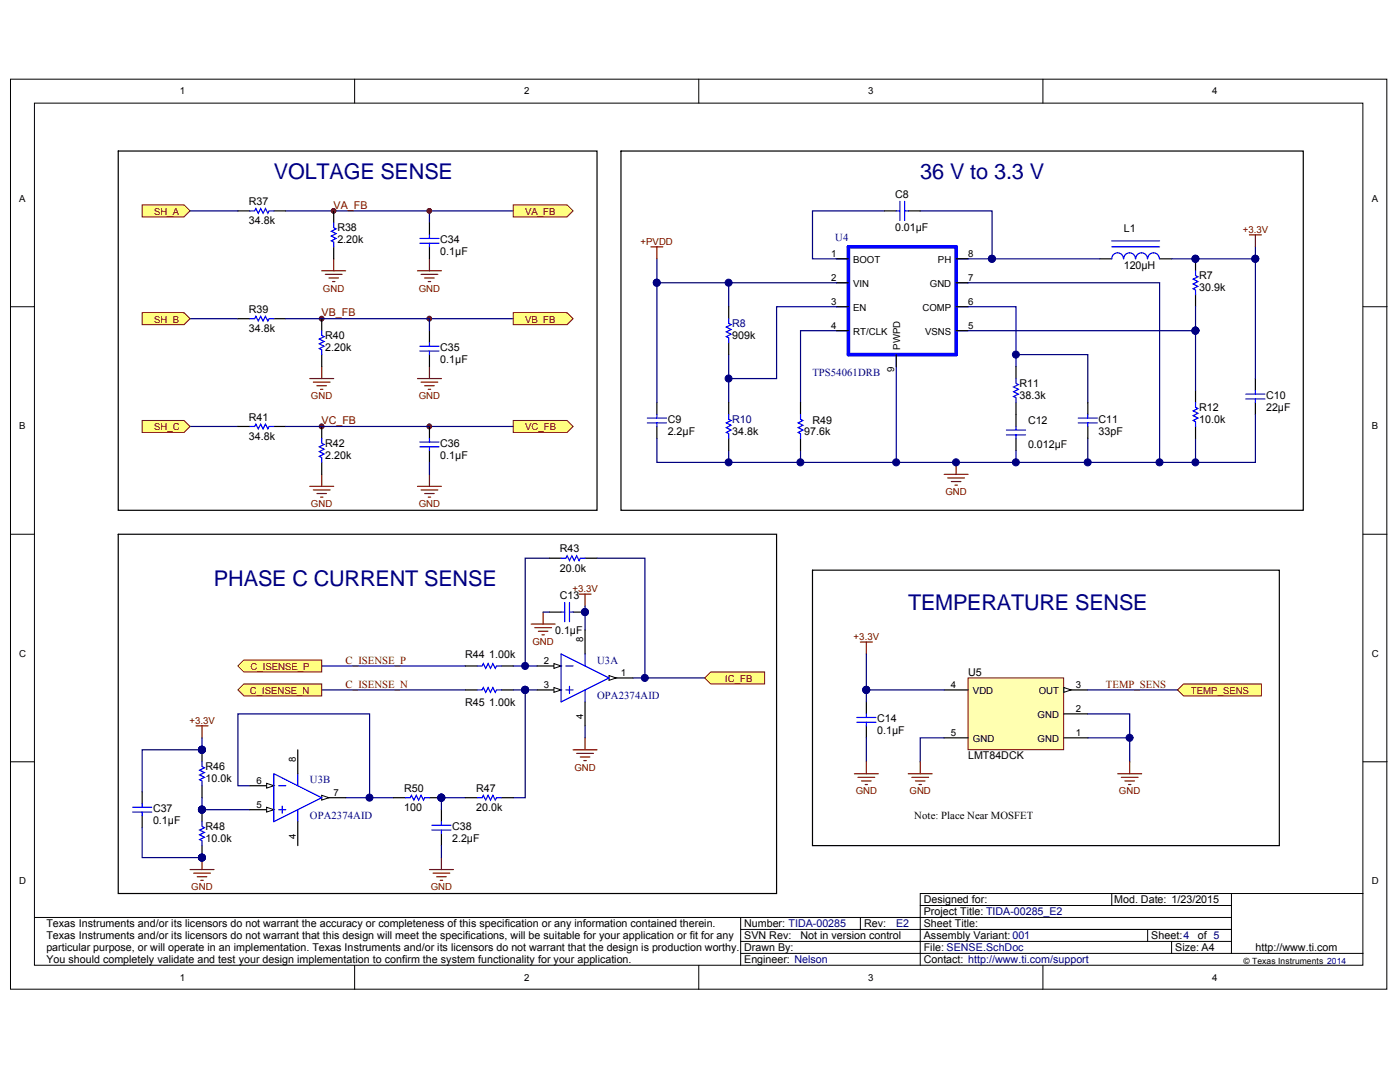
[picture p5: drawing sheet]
<svg xmlns="http://www.w3.org/2000/svg" width="271mm" height="207mm" viewBox="0 0 271 207" stroke-linecap="round" stroke-linejoin="round" font-family="sans-serif">
<defs><g id="words">
<g font-size="4.2" fill="#000080">
<text x="53" y="34.6">VOLTAGE SENSE</text>
<text x="178.1" y="34.6">36 V to 3.3 V</text>
<text x="41.4" y="113.3">PHASE C CURRENT SENSE</text>
<text x="175.8" y="118">TEMPERATURE SENSE</text>
</g>
<g font-size="2.1">
<text x="48.1" y="39.7">R37</text>
<text x="173.2" y="38.3">C8</text>
<text x="48.1" y="43.3">34.8k</text>
<text x="65.3" y="47.1">2.20k</text>
<text x="65.3" y="44.7">R38</text>
<text x="85.2" y="47.1">C34</text>
<text x="173.2" y="44.7">0.01µF</text>
<text x="217.5" y="45">L1</text>
<text x="85.2" y="49.4">0.1µF</text>
<text x="217.5" y="51.9">120µH</text>
<text x="232.1" y="56.3">30.9k</text>
<text x="232.1" y="54">R7</text>
<text x="48.1" y="64.2">34.8k</text>
<text x="48.1" y="60.5">R39</text>
<text x="63" y="65.6">R40</text>
<text x="141.7" y="65.6">909k</text>
<text x="63" y="67.9">2.20k</text>
<text x="85.2" y="70.2">0.1µF</text>
<text x="85.2" y="67.9">C35</text>
<text x="197.3" y="77.1">38.3k</text>
<text x="197.3" y="74.9">R11</text>
<text x="245" y="77.1">C10</text>
<text x="48.1" y="81.3">R41</text>
<text x="129.2" y="81.8">C9</text>
<text x="157.2" y="82">R49</text>
<text x="198.9" y="82">C12</text>
<text x="212.6" y="81.8">C11</text>
<text x="232.1" y="81.8">10.0k</text>
<text x="232.1" y="79.5">R12</text>
<text x="245" y="79.5">22µF</text>
<text x="48.1" y="85">34.8k</text>
<text x="63" y="88.7">2.20k</text>
<text x="63" y="86.4">R42</text>
<text x="85.2" y="88.7">0.1µF</text>
<text x="85.2" y="86.4">C36</text>
<text x="129.2" y="84.1">2.2µF</text>
<text x="141.7" y="84.1">34.8k</text>
<text x="155.6" y="84.1">97.6k</text>
<text x="198.9" y="86.7">0.012µF</text>
<text x="212.6" y="84.1">33pF</text>
<text x="108.4" y="106.8">R43</text>
<text x="108.4" y="110.5">20.0k</text>
<text x="108.4" y="115.8">C13</text>
<text x="107.4" y="122.6">0.1µF</text>
<text x="90" y="127.2">R44</text>
<text x="94.7" y="127.2">1.00k</text>
<text x="187.4" y="130.6">U5</text>
<text x="90" y="136.4">R45</text>
<text x="94.7" y="136.4">1.00k</text>
<text x="169.8" y="142">0.1µF</text>
<text x="169.8" y="139.7">C14</text>
<text x="39.8" y="149">R46</text>
<text x="187.4" y="146.8">LMT84DCK</text>
<text x="39.8" y="151.2">10.0k</text>
<text x="78.2" y="153.1">R50</text>
<text x="92.2" y="153.1">R47</text>
<text x="29.6" y="159.4">0.1µF</text>
<text x="29.6" y="157">C37</text>
<text x="39.8" y="160.5">R48</text>
<text x="78.2" y="156.8">100</text>
<text x="87.5" y="160.5">C38</text>
<text x="92.2" y="156.8">20.0k</text>
<text x="176.9" y="158.4">Note: Place Near MOSFET</text>
<text x="39.8" y="162.8">10.0k</text>
<text x="87.5" y="162.8">2.2µF</text>
<text x="9" y="179.3">Texas Instruments and/or its licensors do not warrant the accuracy or completeness of this specification or any information contained therein.</text>
<text x="144" y="179.3">Number: TIDA-00285</text>
<text x="167.2" y="179.3">Rev:</text>
<text x="178.8" y="179.3">Sheet Title:</text>
<text x="178.8" y="176.9">Project Title: TIDA-00285_E2</text>
<text x="178.8" y="174.6">Designed for:</text>
<text x="215.6" y="174.6">Mod. Date: 1/23/2015</text>
<text x="9" y="181.6">Texas Instruments and/or its licensors do not warrant that this design will meet the specifications, will be suitable for your application or fit for any</text>
<text x="9" y="183.9">particular purpose, or will operate in an implementation. Texas Instruments and/or its licensors do not warrant that the design is production worthy.</text>
<text x="144" y="183.9">Drawn By:</text>
<text x="144" y="181.6">SVN Rev:</text>
<text x="154.9" y="181.6">Not in version control</text>
<text x="178.8" y="183.9">File: SENSE.SchDoc</text>
<text x="178.8" y="181.6">Assembly Variant: 001</text>
<text x="222.8" y="181.6">Sheet:4</text>
<text x="227.4" y="183.9">Size: A4</text>
<text x="231.8" y="181.6">of 5</text>
<text x="242.9" y="183.9">http://www.ti.com</text>
<text x="9" y="186.2">You should completely validate and test your design implementation to confirm the system functionality for your application.</text>
<text x="144" y="186.2">Engineer: Nelson</text>
<text x="178.8" y="186.2">Contact: http://www.ti.com/support</text>
</g>
<g font-size="2.1" fill="#800000">
<text x="64.6" y="40.3">VA_FB</text>
<text x="62.2" y="61.2">VB_FB</text>
<text x="62.2" y="82">VC_FB</text>
<text x="66.9" y="128.3">C_ISENSE_P</text>
<text x="66.9" y="133">C_ISENSE_N</text>
<text x="214" y="133">TEMP_SENS</text>
</g>
<g font-size="2.1" fill="#000080">
<text x="161.6" y="46.6">U4</text>
<text x="141.7" y="63.3">R8</text>
<text x="157.2" y="72.7">TPS54061DRB</text>
<text x="141.7" y="81.8">R10</text>
<text x="115.6" y="128.3">U3A</text>
<text x="115.6" y="135.2">OPA2374AID</text>
<text x="60" y="151.5">U3B</text>
<text x="60" y="158.4">OPA2374AID</text>
<text x="173.4" y="179.3">E2</text>
</g>
<g font-size="1.9">
<text x="34.8" y="18.3">1</text>
<text x="101.4" y="18.3">2</text>
<text x="168" y="18.3">3</text>
<text x="234.6" y="18.3">4</text>
<text x="3.7" y="39">A</text>
<text x="265.5" y="39">A</text>
<text x="160.8" y="49.6">1</text>
<text x="165.1" y="50.8">BOOT</text>
<text x="181.5" y="50.8">PH</text>
<text x="187.4" y="49.6">8</text>
<text x="160.8" y="54.3">2</text>
<text x="160.8" y="58.9">3</text>
<text x="165.1" y="55.4">VIN</text>
<text x="179.9" y="55.4">GND</text>
<text x="187.4" y="58.9">6</text>
<text x="187.4" y="54.3">7</text>
<text x="160.8" y="63.5">4</text>
<text x="165.1" y="60.1">EN</text>
<text x="165.1" y="64.7">RT/CLK</text>
<text x="178.5" y="60.1">COMP</text>
<text x="179" y="64.7">VSNS</text>
<text x="187.4" y="63.5">5</text>
<text x="173.1" y="71.9" transform="rotate(-90 173.1 71.9)">9</text>
<text x="174.2" y="67.6" transform="rotate(-90 174.2 67.6)">PWPD</text>
<text x="3.7" y="83">B</text>
<text x="265.5" y="83">B</text>
<text x="112.8" y="124.1" transform="rotate(-90 112.8 124.1)">8</text>
<text x="3.7" y="127">C</text>
<text x="105.2" y="128.4">2</text>
<text x="120.2" y="130.7">1</text>
<text x="265.5" y="127">C</text>
<text x="105.2" y="133">3</text>
<text x="184" y="133">4</text>
<text x="188.3" y="134.1">VDD</text>
<text x="201" y="134.1">OUT</text>
<text x="208.2" y="137.6">2</text>
<text x="208.2" y="133">3</text>
<text x="112.8" y="139.1" transform="rotate(-90 112.8 139.1)">4</text>
<text x="184" y="142.3">5</text>
<text x="188.3" y="143.4">GND</text>
<text x="200.8" y="143.4">GND</text>
<text x="200.8" y="138.8">GND</text>
<text x="208.2" y="142.3">1</text>
<text x="57.2" y="147.3" transform="rotate(-90 57.2 147.3)">8</text>
<text x="49.6" y="151.5">6</text>
<text x="64.6" y="153.9">7</text>
<text x="49.6" y="156.1">5</text>
<text x="57.2" y="162.2" transform="rotate(-90 57.2 162.2)">4</text>
<text x="3.7" y="171">D</text>
<text x="265.5" y="171">D</text>
<text x="34.8" y="189.6">1</text>
<text x="101.4" y="189.6">2</text>
<text x="168" y="189.6">3</text>
<text x="234.6" y="189.6">4</text>
</g>
<g font-size="1.9" fill="#800000">
<text x="29.8" y="41.5">SH_A</text>
<text x="101.6" y="41.5">VA_FB</text>
<text x="124" y="47.3">+PVDD</text>
<text x="240.5" y="45">+3.3V</text>
<text x="62.5" y="56.4">GND</text>
<text x="81" y="56.4">GND</text>
<text x="29.8" y="62.4">SH_B</text>
<text x="101.6" y="62.4">VB_FB</text>
<text x="60.2" y="77.2">GND</text>
<text x="81" y="77.2">GND</text>
<text x="29.8" y="83.2">SH_C</text>
<text x="101.6" y="83.2">VC_FB</text>
<text x="183" y="95.7">GND</text>
<text x="60.2" y="98">GND</text>
<text x="81" y="98">GND</text>
<text x="110.8" y="114.5">+3.3V</text>
<text x="103" y="124.7">GND</text>
<text x="165.2" y="123.7">+3.3V</text>
<text x="48.4" y="129.5">C_ISENSE_P</text>
<text x="140.3" y="131.9">IC_FB</text>
<text x="48.3" y="134.1">C_ISENSE_N</text>
<text x="230.5" y="134.1">TEMP_SENS</text>
<text x="36.6" y="139.9">+3.3V</text>
<text x="111.2" y="149">GND</text>
<text x="165.6" y="153.6">GND</text>
<text x="176" y="153.6">GND</text>
<text x="216.5" y="153.6">GND</text>
<text x="37" y="172.1">GND</text>
<text x="83.4" y="172.1">GND</text>
</g>
<text font-size="1.6" x="240.6" y="186.3">© Texas Instruments 2014</text>
</g></defs>
<g fill="#fff" stroke="#000" stroke-width=".19">
<path d="M2 15.3h266.4v176h-266.4z"/>
<path d="M6.7 19.9h257v166.7h-257z"/>
</g>
<g fill="none" stroke="#000" stroke-width=".19">
<path d="M68.6 15.3v4.6M135.2 15.3v4.6M201.8 15.3v4.6M2 59.3h4.7M263.8 59.3h4.6M2 103.3h4.7M263.8 103.3h4.6M2 147.3h4.7M263.8 147.3h4.6M6.7 177.4h231.6M143.3 179.7h95M143.3 177.4v9.3"/>
<path d="M166.5 177.4v2.3M178.1 175.1h60.2M215.1 172.8v2.3M222.1 179.7v2.3M238.3 172.8v11.5M263.8 172.8h-85.7v13.9M68.6 186.7v4.6M135.2 186.7v4.6M143.3 184.3h120.5M143.3 182h95M201.8 186.7v4.6M226.7 182v2.3"/>
</g>
<g fill="#000080" stroke="#000080" stroke-width=".19">
<circle cx="62.2" cy="82.4" r=".45"/>
<circle cx="62.2" cy="61.6" r=".45"/>
<circle cx="64.5" cy="40.8" r=".45"/>
<circle cx="83.1" cy="82.4" r=".45"/>
<circle cx="83.1" cy="61.6" r=".45"/>
<circle cx="83.1" cy="40.8" r=".45"/>
<circle cx="101.6" cy="128.8" r=".68"/>
<circle cx="71.5" cy="154.2" r=".68"/>
</g>
<path d="M112.1 114.9h2.3M113.2 114.9v2.3M110.9 145h4.6M111.6 145.7h3.2M112.3 146.4h1.8M113 147.1h.5M113.2 142.7v2.3M83.1 168.1h4.6M83.8 168.8h3.2M84.5 169.5h1.9M85.2 170.2h.5M85.4 165.8v2.3" fill="none" stroke="#800000" stroke-width=".23"/>
<path d="M106.3 107.9h-4.7v20.9M113.2 117.2v4.6M62.3 128.8h27.8M62.3 133.4h27.8M99.3 128.8h4.7M122.5 131.1h13.9M48.4 151.9h-2.4v-13.9h25.5v16.2M66.9 154.2h9.3M113.2 140.3v2.4" fill="none" stroke="#000080" stroke-width=".23"/>
<path d="M136.4 131.1l1.1-1.2h10.5v2.3h-10.5z" fill-rule="evenodd" fill="#ffff80" stroke="#800000" stroke-width=".19"/>
<path d="M22.9 103.3h127.4v69.5h-127.4z" fill="none" stroke="#000" stroke-width=".23"/>
<g fill="#ffff80" stroke="#800000" stroke-width=".19">
<path d="M46 128.8l1.2-1.2h15.1v2.3h-15.1z" fill-rule="evenodd"/>
<path d="M46 133.4l1.2-1.2h15.1v2.4h-15.1z" fill-rule="evenodd"/>
</g>
<g fill="none" stroke="#000" stroke-width=".23">
<path d="M106.3 118.3h2.3M110.9 118.3h2.3M90.1 128.8h2.3M90.1 133.4h2.3M97 128.8h2.3M97 133.4h2.3M117.9 131.1h4.6M27.5 153.1v2.3M27.5 157.7v2.3M39.1 145v2.3M39.1 151.9v2.3M39.1 156.6v2.3"/>
<path d="M76.2 154.2h2.3M83.1 154.2h2.3M85.4 156.6v2.3M39.1 163.5v2.3M85.4 161.2v2.3"/>
</g>
<g fill="#000080" stroke="#000080" stroke-width=".19">
<circle cx="39.1" cy="156.5" r=".68"/>
<circle cx="39.1" cy="165.8" r=".67"/>
<circle cx="39.1" cy="145" r=".68"/>
<circle cx="124.8" cy="131.1" r=".68"/>
<circle cx="101.6" cy="133.4" r=".68"/>
<circle cx="113.2" cy="118.3" r=".68"/>
<circle cx="85.4" cy="154.2" r=".68"/>
</g>
<g fill="none" stroke="#00f" stroke-width=".23">
<path d="M108.6 118.3h.7M109.3 116.5v3.7M110.2 116.5v3.7M110.2 118.3h.7M92.4 128.8h.9l.2-.5 .5 .9 .5-.9 .4 .9 .5-.9 .4 .9 .3-.4h.9M92.4 133.4h.9l.2-.5 .5 1 .5-1 .4 1 .5-1 .4 1 .3-.5h.9M25.7 156.1h3.7M25.7 157h3.7M27.5 155.4v.7M27.5 157v.7M39.1 158.9v.9l.5 .2-1 .5 1 .5-1 .4 1 .5-1 .4 .5 .3v.9M39.1 147.3v.9l.5 .3-1 .4 1 .5-1 .4 1 .5-1 .5 .5 .2v.9"/>
<path d="M78.5 154.2h.9l.2-.4 .5 .9 .5-.9 .4 .9 .5-.9 .5 .9 .2-.5h.9M83.6 159.6h3.7M85.4 158.9v.7M83.6 160.5h3.7M85.4 160.5v.7"/>
</g>
<path d="M105.1 118.3v2.4M102.8 120.7h4.6M103.5 121.4h3.2M104.2 122.1h1.8M104.9 122.7h.4M37.9 140.3h2.4M39.1 140.3v2.4M36.8 168.1h4.6M37.5 168.8h3.2M38.2 169.5h1.8M38.9 170.2h.4M39.1 165.8v2.3" fill="none" stroke="#800000" stroke-width=".23"/>
<path d="M105.1 118.3h1.2M115.5 107.9h9.3v23.2M99.3 133.4h4.7M101.6 133.4v20.8h-2.3M39.1 142.7v2.3h-11.6v8.1M39.1 154.2v2.4h9.3M27.5 160v5.8h11.6" fill="none" stroke="#000080" stroke-width=".23"/>
<path d="M117.9 130.6l1.3 .5-1.3 .4z" fill="#fff" stroke="#000" stroke-width=".19"/>
<path d="M104 133.4h4.6" fill="none" stroke="#000" stroke-width=".23"/>
<path d="M107.2 132.9l1.4 .5-1.4 .5z" fill="#fff" stroke="#000" stroke-width=".19"/>
<path d="M104 128.8h4.6" fill="none" stroke="#000" stroke-width=".23"/>
<path d="M107.2 128.3l1.4 .5-1.4 .4z" fill="#fff" stroke="#000" stroke-width=".19"/>
<path d="M108.6 126.5l9.3 4.6-9.3 4.6zM109.5 128.8h1.4M109.5 133.4h1.4M110.2 132.7v1.4M113.2 126.5v2.3M113.2 133.4v2.3" fill="none" stroke="#00f" stroke-width=".23"/>
<path d="M113.2 121.8v4.7M113.2 135.7v4.6M62.3 154.2h4.6" fill="none" stroke="#000" stroke-width=".23"/>
<path d="M62.3 153.8l1.3 .4-1.3 .5z" fill="#fff" stroke="#000" stroke-width=".19"/>
<path d="M48.4 156.6h4.6" fill="none" stroke="#000" stroke-width=".23"/>
<path d="M51.6 156.1l1.4 .5-1.4 .4z" fill="#fff" stroke="#000" stroke-width=".19"/>
<path d="M48.4 151.9h4.6" fill="none" stroke="#000" stroke-width=".23"/>
<path d="M51.6 151.5l1.4 .4-1.4 .5z" fill="#fff" stroke="#000" stroke-width=".19"/>
<path d="M53 149.6l9.3 4.6-9.3 4.7zM53.9 151.9h1.4M53.9 156.6h1.4M54.6 155.9v1.3M57.6 149.6v2.3M57.6 156.6v2.3" fill="none" stroke="#00f" stroke-width=".23"/>
<path d="M57.6 145v4.6M57.6 158.9v4.6" fill="none" stroke="#000" stroke-width=".23"/>
<path d="M55.3 40.8h44M83.1 40.8v2.3M36.8 61.6h9.2M83.1 61.6h16.2M36.8 82.5h9.2M83.1 82.5h16.2M90.1 154.2h-4.7v2.4" fill="none" stroke="#000080" stroke-width=".23"/>
<circle cx="85.4" cy="154.2" r=".68" fill="#000080" stroke="#000080" stroke-width=".19"/>
<g fill="#800000" stroke="#800000" stroke-width=".19">
<circle cx="64.5" cy="40.8" r=".45"/>
<circle cx="83.1" cy="40.8" r=".45"/>
<circle cx="62.2" cy="61.6" r=".45"/>
<circle cx="83.1" cy="61.6" r=".45"/>
<circle cx="62.2" cy="82.4" r=".45"/>
<circle cx="83.1" cy="82.4" r=".45"/>
</g>
<g fill="#ffff80" stroke="#800000" stroke-width=".19">
<path d="M27.5 39.6h8.1l1.2 1.2-1.2 1.1h-8.1z" fill-rule="evenodd"/>
<path d="M99.3 39.6h10.4l1.2 1.2-1.2 1.1h-10.4z" fill-rule="evenodd"/>
<path d="M27.5 60.5h8.1l1.2 1.1-1.2 1.2h-8.1z" fill-rule="evenodd"/>
<path d="M99.3 60.5h10.4l1.2 1.1-1.2 1.2h-10.4z" fill-rule="evenodd"/>
<path d="M27.5 81.3h8.1l1.2 1.2-1.2 1.1h-8.1z" fill-rule="evenodd"/>
<path d="M99.3 81.3h10.4l1.2 1.2-1.2 1.1h-10.4z" fill-rule="evenodd"/>
</g>
<g fill="none" stroke="#800000" stroke-width=".23">
<path d="M62.3 52.4h4.6M63 53.1h3.2M63.6 53.7h1.9M64.3 54.4h.5M64.6 50v2.4M80.8 52.4h4.6M81.5 53.1h3.2M82.2 53.7h1.8M82.9 54.4h.4M83.1 50v2.4M126 47.7h2.3M127.1 47.7v2.3"/>
<path d="M241.8 45.4h2.3M242.9 45.4v2.3M59.9 73.2h4.7M60.6 73.9h3.3M61.3 74.6h1.9M62 75.3h.5M62.3 70.9v2.3M80.8 73.2h4.6M81.5 73.9h3.2M82.2 74.6h1.8M82.9 75.3h.4M83.1 70.9v2.3"/>
<path d="M59.9 94h4.7M60.6 94.7h3.3M61.3 95.4h1.9M62 96.1h.5M62.3 91.7v2.3M80.8 94h4.6M81.5 94.7h3.2M82.2 95.4h1.8M82.9 96.1h.4M83.1 91.7v2.3M182.7 91.7h4.7M183.4 92.4h3.3"/>
<path d="M184.1 93.1h1.9M184.8 93.8h.5M185 89.4v2.3"/>
</g>
<g fill="none" stroke="#000" stroke-width=".23">
<path d="M22.9 29.2h92.6v69.5h-92.6zM120.2 29.2h132v69.5h-132zM46 40.8h2.4M53 40.8h2.3M64.6 40.8v2.3M64.6 47.7v2.3M83.1 43.1v2.3M83.1 47.7v2.3M161.9 50h2.3M161.9 54.7h2.3M161.9 59.3h2.3M185 50h2.4"/>
<path d="M185 54.7h2.4M185 59.3h2.4M212.8 50h2.3M224.4 50h2.3M231.4 50v2.4M231.4 57v2.3M46 61.6h2.4M53 61.6h2.3M62.3 61.6v2.3M62.3 68.6v2.3M83.1 63.9v2.4M83.1 68.6v2.3"/>
<path d="M127.1 77.8v2.3M154.9 77.8v2.3M161.9 63.9h2.3M173.5 68.6v2.3M185 63.9h2.4M196.6 70.9v2.3M196.6 77.8v4.7M210.5 77.8v2.3M231.4 75.5v2.3M242.9 73.2v2.3M242.9 77.8v2.3M46 82.5h2.4"/>
<path d="M53 82.5h2.3M62.3 82.5v2.3M62.3 89.4v2.3M83.1 82.5v2.3M83.1 87.1v2.3M127.1 82.5v2.3M154.9 84.8v2.3M196.6 84.8v2.3M210.5 82.5v2.3M231.4 82.5v2.3"/>
</g>
<g fill="none" stroke="#00f" stroke-width=".23">
<path d="M48.4 40.8h.9l.2-.5 .5 .9 .4-.9 .5 .9 .5-.9 .4 .9 .3-.4h.9M64.6 43.1v.9l.4 .3-.9 .4 .9 .5-.9 .4 .9 .5-.9 .5 .5 .2v.9M81.3 46.1h3.7M81.3 47h3.7M83.1 45.4v.7M83.1 47v.7M161.9 54.7h2.3M161.9 50h2.3M161.9 59.3h2.3M185 54.7h2.4M185 50h2.4M185 59.3h2.4"/>
<path d="M215.1 47.7h9.3M215.1 46.6h9.3M217.4 50a1.14 1.14 0 0 0-1.1-1.1 1.14 1.14 0 0 0-1.2 1.1M219.7 50a1.14 1.14 0 0 0-1.1-1.1 1.14 1.14 0 0 0-1.1 1.1M222.1 50a1.14 1.14 0 0 0-1.2-1.1 1.14 1.14 0 0 0-1.1 1.1M224.4 50a1.14 1.14 0 0 0-1.2-1.1 1.14 1.14 0 0 0-1.1 1.1M231.4 52.4v.9l.4 .2-.9 .5 .9 .4-.9 .5 .9 .5-.9 .4 .5 .3v.9M48.4 61.6h.9l.2-.4 .5 .9 .4-.9 .5 .9 .5-.9 .4 .9 .3-.5h.9M62.3 63.9v1l.4 .2-.9 .5 .9 .4-.9 .5 .9 .4-.9 .5 .5 .2v1M81.3 66.9h3.7M81.3 67.9h3.7M83.1 66.3v.6"/>
<path d="M83.1 67.9v.7M161.9 63.9h2.3M173.5 68.6v2.3M185 63.9h2.4M196.6 73.2v.9l.5 .3-.9 .4 .9 .5-.9 .4 .9 .5-.9 .5 .4 .2v.9M231.4 77.8v1l.4 .2-.9 .4 .9 .5-.9 .5 .9 .4-.9 .5 .5 .2v1M241.1 76.2h3.7M241.1 77.1h3.7M242.9 75.5v.7M242.9 77.1v.7M48.4 82.5h.9l.2-.5 .5 .9 .4-.9 .5 .9 .5-.9 .4 .9 .3-.4h.9M62.3 84.8v.9l.4 .2-.9 .5 .9 .5-.9 .4 .9 .5-.9 .4 .5 .3v.9"/>
<path d="M81.3 85.5h3.7M81.3 86.4h3.7M83.1 84.8v.7M83.1 86.4v.7M125.3 80.8h3.7M125.3 81.8h3.7M127.1 80.1v.7M127.1 81.8v.7M154.9 80.1v1l.5 .2-.9 .5 .9 .4-.9 .5 .9 .5-.9 .4 .4 .2v1M194.8 83.2h3.7M194.8 84.1h3.7M196.6 82.5v.7"/>
<path d="M196.6 84.1v.7M208.7 80.8h3.7M208.7 81.8h3.7M210.5 80.1v.7M210.5 81.8v.7"/>
</g>
<g fill="none" stroke="#000080" stroke-width=".23">
<path d="M36.8 40.8h9.2M127.1 50v4.7h34.8M127.1 54.7v23.1M141 54.7v4.6M161.9 59.3h-11.6v13.9h-9.3M171.1 40.8h-13.9v9.2h4.7M178.1 40.8h13.9v9.2h-4.6M187.4 59.3h9.2v11.6M187.4 54.7h37v34.7M192 50h20.8M231.4 59.3v16.2M242.9 47.7v2.3h-16.2"/>
<path d="M242.9 50v23.2M55.3 61.6h27.8v2.3M141 68.6v9.2M161.9 63.9h-7v13.9M173.5 70.9v18.5M187.4 63.9h44M196.6 68.6h13.9v9.2M55.3 82.5h27.8M141 87.1v2.3M154.9 87.1v2.3M196.6 87.1v2.3M210.5 84.8v4.6"/>
<path d="M231.4 84.8v4.6"/>
</g>
<g fill="#000080" stroke="#000080" stroke-width=".19">
<circle cx="141" cy="89.4" r=".68"/>
<circle cx="154.9" cy="89.4" r=".68"/>
<circle cx="173.4" cy="89.4" r=".68"/>
<circle cx="231.3" cy="63.9" r=".68"/>
<circle cx="210.5" cy="89.4" r=".68"/>
<circle cx="231.3" cy="89.4" r=".68"/>
<circle cx="141" cy="54.7" r=".68"/>
<circle cx="196.6" cy="68.6" r=".68"/>
<circle cx="224.4" cy="89.4" r=".68"/>
<circle cx="192" cy="50" r=".68"/>
<circle cx="196.6" cy="89.4" r=".68"/>
<circle cx="231.3" cy="50" r=".68"/>
<circle cx="127.1" cy="54.7" r=".68"/>
<circle cx="242.9" cy="50" r=".68"/>
<circle cx="185" cy="89.4" r=".68"/>
<circle cx="141" cy="73.2" r=".68"/>
</g>
<path d="M164.2 47.7h20.8v20.9h-20.8z" fill="none" stroke="#00f" stroke-width=".69"/>
<path d="M187.4 131.1h18.4v13.9h-18.4z" fill="#ffffb0" stroke="#800000" stroke-width=".19"/>
<path d="M205.9 138h4.6M205.9 133.4h4.6M205.9 142.7h4.6" fill="none" stroke="#000" stroke-width=".23"/>
<path d="M205.9 132.9l1.4 .5-1.4 .5z" fill="#fff" stroke="#000" stroke-width=".19"/>
<path d="M167.7 135.7v2.3M182.7 133.4h4.7M167.7 140.3v2.4M182.7 142.7h4.7" fill="none" stroke="#000" stroke-width=".23"/>
<path d="M165.8 138.7h3.7M165.8 139.7h3.7M167.7 138v.7M167.7 139.7v.6" fill="none" stroke="#00f" stroke-width=".23"/>
<path d="M210.5 133.4h17.4M167.7 142.7v4.6" fill="none" stroke="#000080" stroke-width=".23"/>
<path d="M227.9 133.4l1.1-1.2h15.1v2.4h-15.1z" fill-rule="evenodd" fill="#ffff80" stroke="#800000" stroke-width=".19"/>
<path d="M83.1 89.4v2.3M242.9 80.1v9.3h-115.8v-4.6M167.7 133.4h15M167.7 126.5v9.2M210.5 138h8.1v9.3M182.7 142.7h-4.6v4.6M210.5 142.7h8.1M85.4 163.5v2.3" fill="none" stroke="#000080" stroke-width=".23"/>
<g fill="#000080" stroke="#000080" stroke-width=".19">
<circle cx="218.6" cy="142.7" r=".68"/>
<circle cx="167.6" cy="133.4" r=".68"/>
</g>
<g fill="none" stroke="#800000" stroke-width=".23">
<path d="M166.5 124.1h2.3M167.7 124.1v2.4M165.3 149.6h4.7M166 150.3h3.3M166.7 151h1.9M167.4 151.7h.5M167.7 147.3v2.3M175.8 149.6h4.6M176.5 150.3h3.2M177.2 151h1.8M177.9 151.7h.4M178.1 147.3v2.3"/>
<path d="M216.3 149.6h4.6M217 150.3h3.2M217.7 151h1.9M218.4 151.7h.5M218.6 147.3v2.3"/>
</g>
<path d="M176.9 156.6h35.9v4.6h-35.9z" fill="#fff" stroke="#fff" stroke-width=".19"/>
<path d="M141 59.3v2.3M171.1 40.8h2.4M175.8 40.8h2.3M141 66.3v2.3M141 77.8v2.3M141 84.8v2.3M106.3 107.9h2.3M113.2 107.9h2.3M157.2 110.2h90.4v53.3h-90.4zM90.1 154.2h2.3M97 154.2h2.3" fill="none" stroke="#000" stroke-width=".23"/>
<path d="M174.1 38.9v3.7M175.1 38.9v3.7M173.5 40.8h.6M175.1 40.8h.7M141 61.6v.9l.5 .3-.9 .4 .9 .5-.9 .5 .9 .4-.9 .5 .4 .2v1M141 80.1v1l.5 .2-.9 .5 .9 .4-.9 .5 .9 .5-.9 .4 .4 .2v1M108.6 107.9h.9l.2-.4 .5 .9 .5-.9 .4 .9 .5-.9 .5 .9 .2-.5h.9M92.4 154.2h.9l.2-.4 .5 .9 .5-.9 .4 .9 .5-.9 .4 .9 .3-.5h.9" fill="none" stroke="#00f" stroke-width=".23"/>
<use href="#words"/>
</svg>
